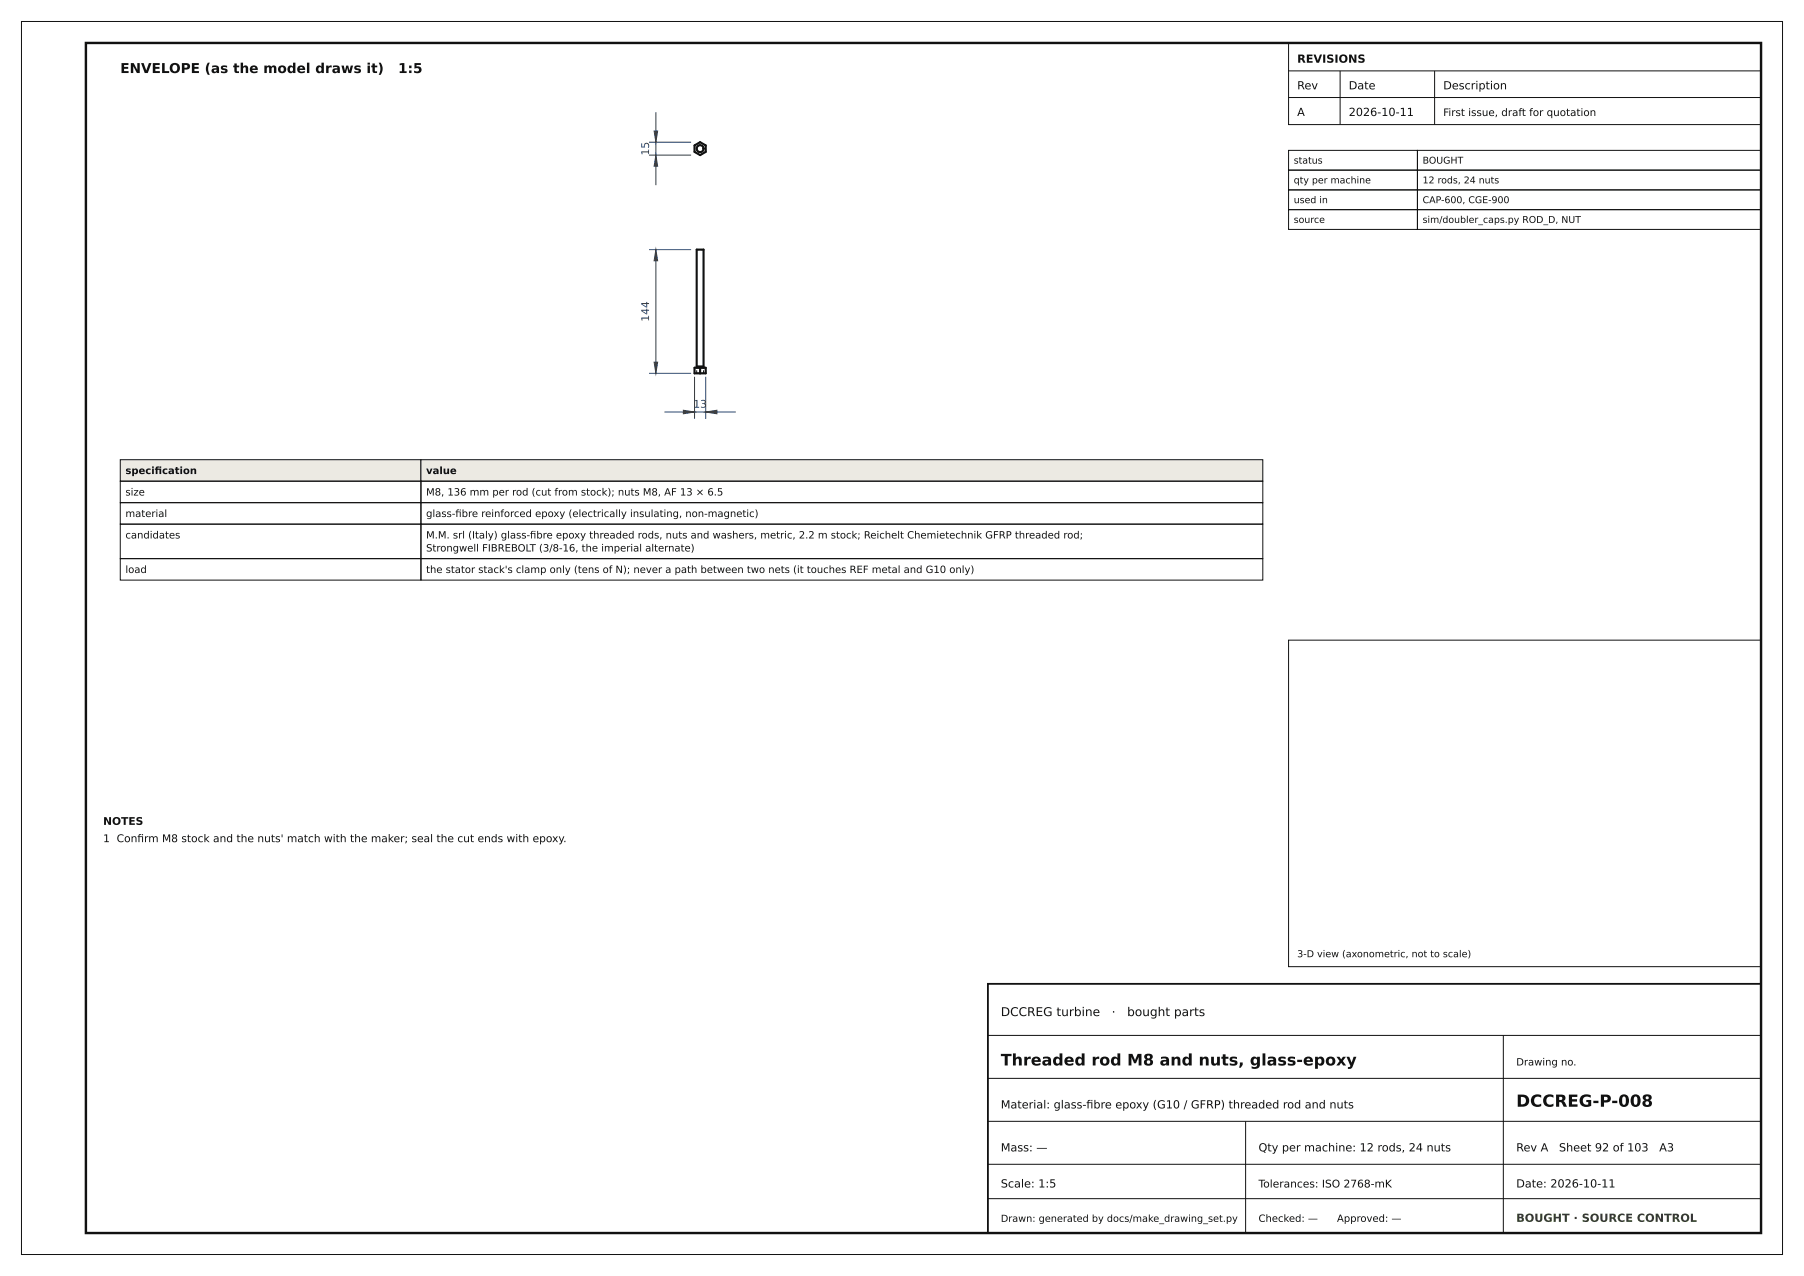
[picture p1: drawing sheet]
<svg xmlns="http://www.w3.org/2000/svg" width="420mm" height="297mm" viewBox="0 0 420 297" stroke-linecap="round" stroke-linejoin="round" font-family="sans-serif">
<defs><g id="words">
<text font-size="3.9" fill="#111" x="353" y="257.6">DCCREG-P-008</text>
<text font-size="3.7" fill="#111" x="233" y="248">Threaded rod M8 and nuts, glass-epoxy</text>
<g font-size="3.2" fill="#111">
<text x="28" y="17">ENVELOPE (as the model draws it)</text>
<text x="92.7" y="17">1:5</text>
</g>
<g font-size="2.8" fill="#111">
<text x="233" y="236.5">DCCREG turbine</text>
<text x="258.8" y="236.5">·</text>
<text x="262.4" y="236.5">bought parts</text>
</g>
<g font-size="2.6" fill="#111">
<text x="302" y="14.6">REVISIONS</text>
<text x="302" y="20.8">Rev</text>
<text x="314" y="20.8">Date</text>
<text x="336" y="20.8">Description</text>
<text x="302" y="27">A</text>
<text x="314" y="27">2026-10-11</text>
<text x="233" y="258">Material: glass-fbre epoxy (G10 / GFRP) threaded rod and nuts</text>
<text x="252.9" y="258">i</text>
<text x="233" y="268">Mass: —</text>
<text x="293" y="268">Qty per machine: 12 rods, 24 nuts</text>
<text x="353" y="268">Rev A</text>
<text x="363" y="268">Sheet 92 of 103</text>
<text x="386.3" y="268">A3</text>
<text x="233" y="276.4">Scale: 1:5</text>
<text x="353" y="276.4">Date: 2026-10-11</text>
</g>
<text font-size="2.6" fill="#365314" x="353" y="284.4">BOUGHT · SOURCE CONTROL</text>
<g font-size="2.5" fill="#1f3d66">
<text x="151.1" y="36.2" transform="rotate(-90 151.1 36.2)">15</text>
<text x="151.1" y="74.9" transform="rotate(-90 151.1 74.9)">144</text>
<text x="161.4" y="94.9">13</text>
</g>
<g font-size="2.5" fill="#111">
<text x="24" y="192">NOTES</text>
<text x="24" y="196">1 Confrm M8 stock and the nuts' match with the maker; seal the cut ends with epoxy.</text>
<text x="32" y="196">i</text>
<text x="293" y="276.4">Tolerances: ISO 2768-mK</text>
</g>
<text font-size="2.4" fill="#111" x="336" y="27">First issue, draft for quotation</text>
<g font-size="2.3" fill="#111">
<text x="29.2" y="110.3">specifcation</text>
<text x="36" y="110.3">i</text>
<text x="99.2" y="110.3">value</text>
<text x="29.2" y="115.3">size</text>
<text x="99.2" y="115.3">M8, 136 mm per rod (cut from stock); nuts M8, AF 13 × 6.5</text>
<text x="29.2" y="120.3">material</text>
<text x="29.2" y="125.3">candidates</text>
<text x="99.2" y="120.3">glass-fbre reinforced epoxy (electrically insulating, non-magnetic)</text>
<text x="99.2" y="125.3">M.M. srl (Italy) glass-fbre epoxy threaded rods, nuts and washers, metric, 2.2 m stock; Reichelt Chemietechnik GFRP threaded rod;</text>
<text x="106" y="120.3">i</text>
<text x="123.4" y="125.3">i</text>
<text x="99.2" y="128.4">Strongwell FIBREBOLT (3/8-16, the imperial alternate)</text>
<text x="29.2" y="133.4">load</text>
<text x="99.2" y="133.4">the stator stack's clamp only (tens of N); never a path between two nets (it touches REF metal and G10 only)</text>
<text x="353" y="248">Drawing no.</text>
<text x="233" y="284.4">Drawn: generated by docs/make_drawing_set.py</text>
<text x="293" y="284.4">Checked: —</text>
<text x="311.3" y="284.4">Approved: —</text>
</g>
<g font-size="2.2" fill="#111">
<text x="301.2" y="38.1">status</text>
<text x="331.2" y="38.1">BOUGHT</text>
<text x="301.2" y="42.7">qty per machine</text>
<text x="301.2" y="47.3">used in</text>
<text x="331.2" y="42.7">12 rods, 24 nuts</text>
<text x="331.2" y="47.3">CAP-600, CGE-900</text>
<text x="301.2" y="51.9">source</text>
<text x="331.2" y="51.9">sim/doubler_caps.py ROD_D, NUT</text>
<text x="302" y="222.8">3-D view (axonometric, not to scale)</text>
</g>
</g></defs>
<path d="M20 10h390v277h-390z" fill="none" stroke="#111" stroke-width=".56"/>
<g fill="none" stroke="#111" stroke-width=".23">
<path d="M5 5h410v287h-410zM300 10h110v19h-110zM300 16.5h110M312 16.5v12.5M334 16.5v12.5M300 22.7h110M300 149h110v76h-110zM230 241h180M230 251h180M350 241v46M230 261h180M230 271h180"/>
<path d="M230 279h180M290 261v26"/>
</g>
<path d="M230 229h180v58h-180z" fill="none" stroke="#111" stroke-width=".42"/>
<g fill="none" stroke="#111" stroke-width=".49">
<path d="M161.7 33.8l1.3-.7 1.3 .7v1.6l-1.3 .7-1.3-.7zM162.2 58.1h1.6v27.2h-1.6zM161.7 85.6h2.6v1.3h-2.6zM163 85.6v1.3"/>
<circle cx="163" cy="34.6" r=".8"/>
</g>
<g fill="none" stroke="#111" stroke-width=".24" stroke-dasharray=".7 .4" stroke-linecap="butt">
<path d="M161.7 33.8v1.6M161.7 35.4l1.3 .7M163 33.1l-1.3 .7M163 36.1l1.3-.7M163.8 34.6a.8 .8 0 0 0-1.2-.7 .8 .8 0 0 0 0 1.4 .8 .8 0 0 0 1.2-.6v-.1M164.3 33.8l-1.3-.7M164.3 35.4v-1.6M163.8 58.1h-1.6M161.7 86.9v-1.3M162.2 86.9h1.6M162.2 85.6h1.6M162.2 86.9v-1.3"/>
<path d="M163 86.9v-1.3M163 86.9h-1.3M163 85.6h-1.3M163.8 85.3h-1.6M163.8 86.9h-1.6M163.8 85.6h-1.6M163.8 86.9v-1.3M164.3 86.9v-1.3M164.3 86.9h-1.3M164.3 85.6h-1.3"/>
</g>
<path d="M151.1 36.1h9.8M151.1 33.1h9.8M152.7 26.1v17M151.1 58.1h9.8M152.7 58.1v28.8M151.1 86.9h9.8M154.7 95.9h16.6M161.7 87.7v9.8M164.3 87.7v9.8" fill="none" stroke="#1f3d66" stroke-width=".23"/>
<g fill="#1f3d66" stroke="#1f3d66" stroke-width=".23">
<path d="M159.1 95.5l2.6 .4-2.6 .4z"/>
<path d="M164.3 95.9l2.6-.4v.8z"/>
<path d="M152.3 84.3h.8l-.4 2.6z"/>
<path d="M152.7 58.1l.4 2.6h-.8z"/>
<path d="M152.7 36.1l.4 2.6h-.8z"/>
<path d="M152.3 30.5h.8l-.4 2.6z"/>
</g>
<g fill="#eceae3" stroke="#111" stroke-width=".23">
<path d="M28 107h70v5h-70z"/>
<path d="M98 107h196v5h-196z"/>
</g>
<g fill="none" stroke="#111" stroke-width=".23">
<path d="M300 35h30v4.6h-30zM300 39.6h30v4.6h-30zM330 35h80v4.6h-80zM330 39.6h80v4.6h-80zM300 44.2h30v4.6h-30zM300 48.8h30v4.6h-30zM330 44.2h80v4.6h-80zM330 48.8h80v4.6h-80zM28 112h70v5h-70zM28 117h70v5h-70zM98 112h196v5h-196zM98 117h196v5h-196z"/>
<path d="M28 122h70v8h-70zM28 130h70v5h-70zM98 122h196v8h-196zM98 130h196v5h-196z"/>
</g>
<use href="#words"/>
</svg>
